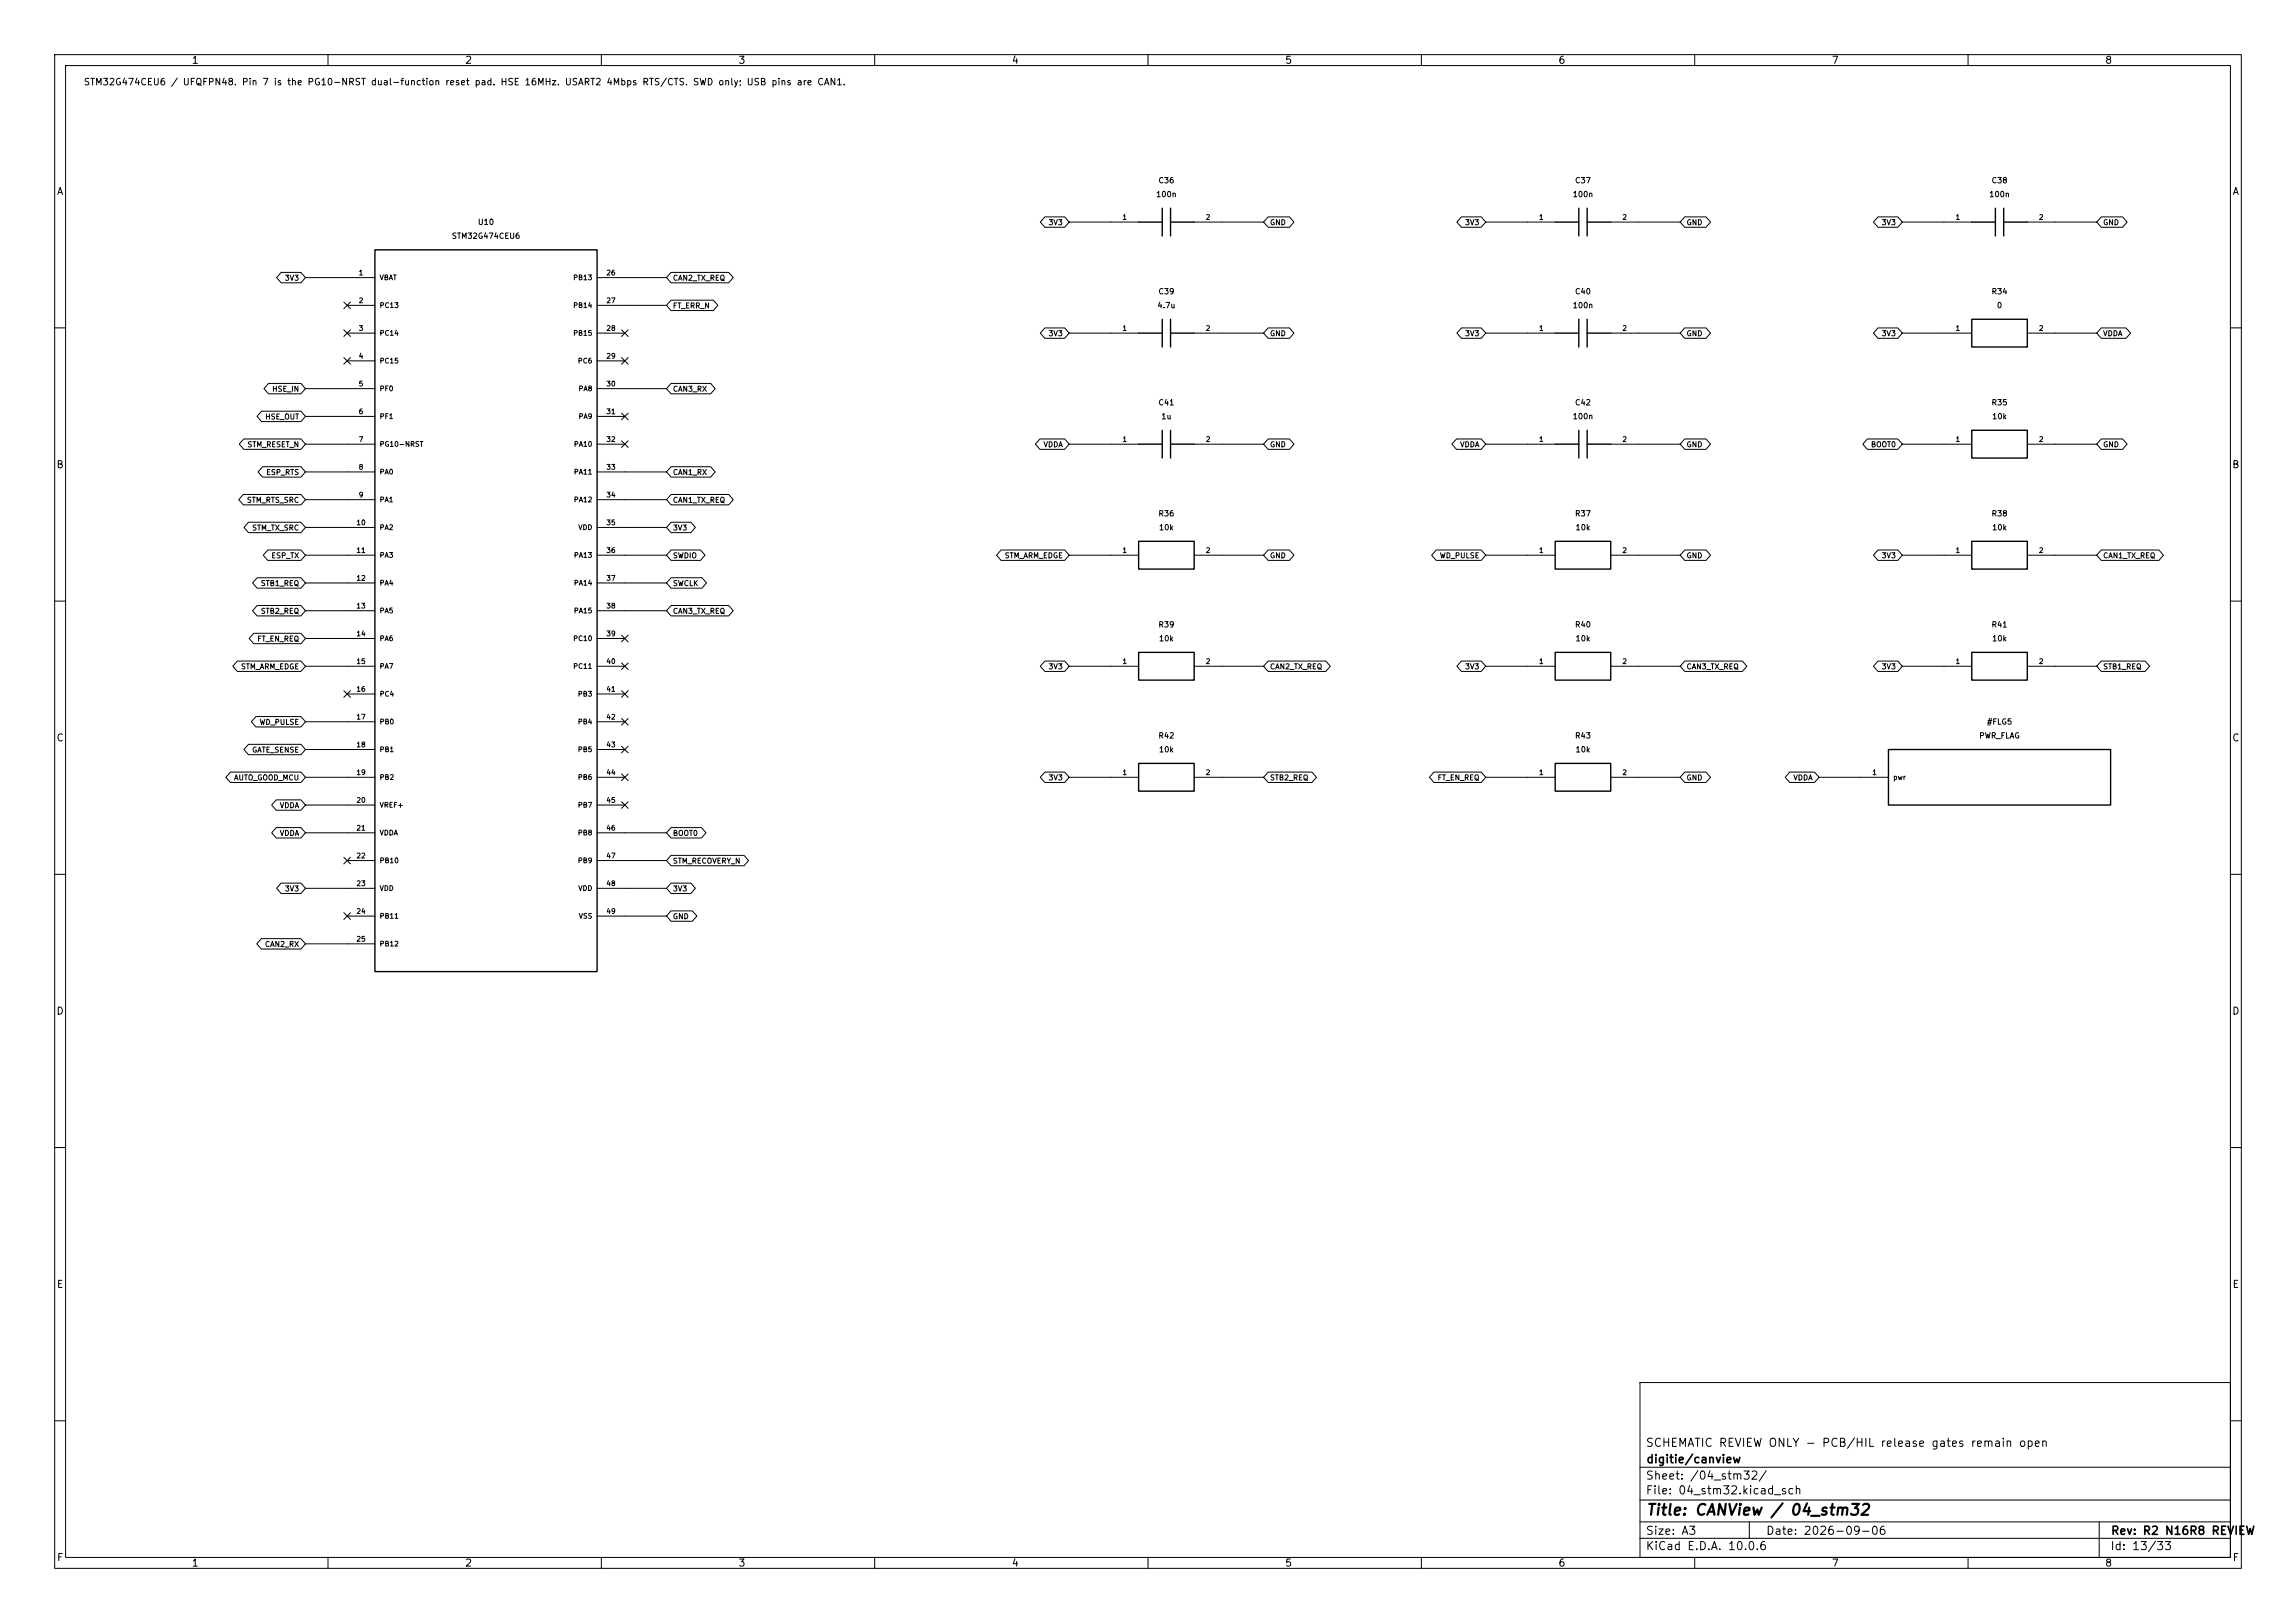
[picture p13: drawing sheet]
<svg xmlns="http://www.w3.org/2000/svg" width="420mm" height="297mm" viewBox="0 0 420 297" stroke-linecap="round" stroke-linejoin="round" font-family="sans-serif">
<defs><g id="words">
<text font-size="2" x="301" y="277.8">Title: CANView / 04_stm32</text>
<g font-size="1.5">
<text x="300.9" y="265.1">SCHEMATIC REVIEW ONLY - PCB/HIL release gates remain open</text>
<text x="301" y="268.1">digitie/canview</text>
<text x="300.9" y="273.8">File: 04_stm32.kicad_sch</text>
<text x="300.9" y="271.1">Sheet: /04_stm32/</text>
<text x="300.9" y="281.2">Size: A3</text>
<text x="322.9" y="281.2">Date: 2026-09-06</text>
<text x="386" y="281.2">Rev: R2 N16R8 REVIEW</text>
<text x="300.9" y="284">KiCad E.D.A. 10.0.6</text>
<text x="385.9" y="284">Id: 13/33</text>
</g>
<g font-size="1.3">
<text x="35" y="12">1</text>
<text x="85" y="12">2</text>
<text x="135" y="12">3</text>
<text x="185" y="12">4</text>
<text x="235" y="12">5</text>
<text x="285" y="12">6</text>
<text x="335" y="12">7</text>
<text x="385" y="12">8</text>
<text x="10.3" y="36">A</text>
<text x="408.3" y="36">A</text>
<text x="10.2" y="86">B</text>
<text x="408.2" y="86">B</text>
<text x="10.2" y="136">C</text>
<text x="408.2" y="136">C</text>
<text x="10.2" y="186">D</text>
<text x="408.2" y="186">D</text>
<text x="10.3" y="236">E</text>
<text x="408.3" y="236">E</text>
<text x="10.3" y="286">F</text>
<text x="35" y="287">1</text>
<text x="85" y="287">2</text>
<text x="135" y="287">3</text>
<text x="185" y="287">4</text>
<text x="235" y="287">5</text>
<text x="285" y="287">6</text>
<text x="335" y="287">7</text>
<text x="385" y="287">8</text>
<text x="408.3" y="286">F</text>
</g>
<text font-size="1.2" x="15.2" y="15.9">STM32G474CEU6 / UFQFPN48. Pin 7 is the PG10-NRST dual-function reset pad. HSE 16MHz. USART2 4Mbps RTS/CTS. SWD only; USB pins are CAN1.</text>
<g font-size="1">
<text x="211.8" y="33.8">C36</text>
<text x="288" y="33.8">C37</text>
<text x="364.2" y="33.8">C38</text>
<text x="87.3" y="41.4">U10</text>
<text x="191.7" y="41.4">3V3</text>
<text x="211.4" y="36.3">100n</text>
<text x="232.2" y="41.4">GND</text>
<text x="267.9" y="41.4">3V3</text>
<text x="287.6" y="36.3">100n</text>
<text x="308.4" y="41.4">GND</text>
<text x="344.1" y="41.4">3V3</text>
<text x="363.8" y="36.3">100n</text>
<text x="384.6" y="41.4">GND</text>
<text x="82.5" y="43.9">STM32G474CEU6</text>
<text x="52" y="51.6">3V3</text>
<text x="123" y="51.6">CAN2_TX_REQ</text>
<text x="123" y="56.7">FT_ERR_N</text>
<text x="211.6" y="56.6">4.7u</text>
<text x="211.8" y="54.1">C39</text>
<text x="287.6" y="56.6">100n</text>
<text x="288" y="54.1">C40</text>
<text x="364.2" y="54.1">R34</text>
<text x="365.2" y="56.6">0</text>
<text x="191.7" y="61.7">3V3</text>
<text x="232.2" y="61.7">GND</text>
<text x="267.9" y="61.7">3V3</text>
<text x="308.4" y="61.7">GND</text>
<text x="344.1" y="61.7">3V3</text>
<text x="384.6" y="61.7">VDDA</text>
<text x="49.7" y="71.9">HSE_IN</text>
<text x="123" y="71.9">CAN3_RX</text>
<text x="48.4" y="77">HSE_OUT</text>
<text x="211.8" y="74.4">C41</text>
<text x="212.3" y="77">1u</text>
<text x="287.6" y="77">100n</text>
<text x="288" y="74.4">C42</text>
<text x="364.2" y="74.4">R35</text>
<text x="364.3" y="77">10k</text>
<text x="45.2" y="82.1">STM_RESET_N</text>
<text x="190.8" y="82.1">VDDA</text>
<text x="232.2" y="82.1">GND</text>
<text x="267" y="82.1">VDDA</text>
<text x="308.4" y="82.1">GND</text>
<text x="342.1" y="82.1">BOOT0</text>
<text x="384.6" y="82.1">GND</text>
<text x="48.6" y="87.1">ESP_RTS</text>
<text x="123" y="87.1">CAN1_RX</text>
<text x="45.1" y="92.2">STM_RTS_SRC</text>
<text x="123" y="92.2">CAN1_TX_REQ</text>
<text x="211.8" y="94.7">R36</text>
<text x="288" y="94.7">R37</text>
<text x="364.2" y="94.7">R38</text>
<text x="46" y="97.3">STM_TX_SRC</text>
<text x="123" y="97.3">3V3</text>
<text x="211.9" y="97.3">10k</text>
<text x="288.1" y="97.3">10k</text>
<text x="364.3" y="97.3">10k</text>
<text x="47.6" y="107.5">STB1_REQ</text>
<text x="49.5" y="102.4">ESP_TX</text>
<text x="123" y="102.4">SWDIO</text>
<text x="123" y="107.5">SWCLK</text>
<text x="183.7" y="102.4">STM_ARM_EDGE</text>
<text x="232.2" y="102.4">GND</text>
<text x="263.3" y="102.4">WD_PULSE</text>
<text x="308.4" y="102.4">GND</text>
<text x="344.1" y="102.4">3V3</text>
<text x="384.6" y="102.4">CAN1_TX_REQ</text>
<text x="47.6" y="112.5">STB2_REQ</text>
<text x="123" y="112.5">CAN3_TX_REQ</text>
<text x="47" y="117.6">FT_EN_REQ</text>
<text x="211.8" y="115.1">R39</text>
<text x="211.9" y="117.6">10k</text>
<text x="288" y="115.1">R40</text>
<text x="288.1" y="117.6">10k</text>
<text x="364.2" y="115.1">R41</text>
<text x="364.3" y="117.6">10k</text>
<text x="44" y="122.7">STM_ARM_EDGE</text>
<text x="191.7" y="122.7">3V3</text>
<text x="232.2" y="122.7">CAN2_TX_REQ</text>
<text x="267.9" y="122.7">3V3</text>
<text x="308.4" y="122.7">CAN3_TX_REQ</text>
<text x="344.1" y="122.7">3V3</text>
<text x="384.6" y="122.7">STB1_REQ</text>
<text x="46" y="137.9">GATE_SENSE</text>
<text x="47.4" y="132.9">WD_PULSE</text>
<text x="211.8" y="135.4">R42</text>
<text x="211.9" y="137.9">10k</text>
<text x="288" y="135.4">R43</text>
<text x="288.1" y="137.9">10k</text>
<text x="361.9" y="135.4">PWR_FLAG</text>
<text x="363.4" y="132.8">#FLG5</text>
<text x="42.7" y="143">AUTO_GOOD_MCU</text>
<text x="191.7" y="143">3V3</text>
<text x="232.2" y="143">STB2_REQ</text>
<text x="262.9" y="143">FT_EN_REQ</text>
<text x="308.4" y="143">GND</text>
<text x="327.9" y="143">VDDA</text>
<text x="51.1" y="148.1">VDDA</text>
<text x="51.1" y="153.2">VDDA</text>
<text x="123" y="153.2">BOOT0</text>
<text x="123" y="158.3">STM_RECOVERY_N</text>
<text x="52" y="163.3">3V3</text>
<text x="123" y="163.3">3V3</text>
<text x="48.4" y="173.5">CAN2_RX</text>
<text x="123" y="168.4">GND</text>
</g>
<g font-size=".9">
<text x="205.2" y="40.4">1</text>
<text x="220.5" y="40.4">2</text>
<text x="281.4" y="40.4">1</text>
<text x="296.7" y="40.4">2</text>
<text x="357.6" y="40.4">1</text>
<text x="372.9" y="40.4">2</text>
<text x="65.5" y="50.6">1</text>
<text x="69.4" y="51.5">VBAT</text>
<text x="104.8" y="51.5">PB13</text>
<text x="110.8" y="50.6">26</text>
<text x="65.5" y="55.7">2</text>
<text x="69.4" y="56.6">PC13</text>
<text x="104.8" y="56.6">PB14</text>
<text x="110.8" y="55.7">27</text>
<text x="65.5" y="60.8">3</text>
<text x="65.5" y="65.8">4</text>
<text x="69.4" y="61.6">PC14</text>
<text x="104.8" y="61.6">PB15</text>
<text x="110.8" y="60.8">28</text>
<text x="110.8" y="65.8">29</text>
<text x="205.2" y="60.8">1</text>
<text x="220.5" y="60.8">2</text>
<text x="281.4" y="60.8">1</text>
<text x="296.7" y="60.8">2</text>
<text x="357.6" y="60.8">1</text>
<text x="372.9" y="60.8">2</text>
<text x="65.5" y="70.9">5</text>
<text x="69.4" y="66.7">PC15</text>
<text x="69.4" y="71.8">PF0</text>
<text x="105.6" y="66.7">PC6</text>
<text x="105.7" y="71.8">PA8</text>
<text x="110.8" y="70.9">30</text>
<text x="65.5" y="76">6</text>
<text x="69.4" y="76.9">PF1</text>
<text x="105.7" y="76.9">PA9</text>
<text x="110.8" y="76">31</text>
<text x="65.5" y="81.1">7</text>
<text x="69.4" y="82">PG10-NRST</text>
<text x="104.9" y="82">PA10</text>
<text x="110.8" y="81.1">32</text>
<text x="205.2" y="81.1">1</text>
<text x="220.5" y="81.1">2</text>
<text x="281.4" y="81.1">1</text>
<text x="296.7" y="81.1">2</text>
<text x="357.6" y="81.1">1</text>
<text x="372.9" y="81.1">2</text>
<text x="65.5" y="86.2">8</text>
<text x="69.4" y="87">PA0</text>
<text x="104.9" y="87">PA11</text>
<text x="110.8" y="86.2">33</text>
<text x="65.5" y="91.2">9</text>
<text x="69.4" y="92.1">PA1</text>
<text x="104.9" y="92.1">PA12</text>
<text x="110.8" y="91.2">34</text>
<text x="65.1" y="96.3">10</text>
<text x="65.1" y="101.4">11</text>
<text x="69.4" y="97.2">PA2</text>
<text x="105.7" y="97.2">VDD</text>
<text x="110.8" y="96.3">35</text>
<text x="110.8" y="101.4">36</text>
<text x="205.2" y="101.4">1</text>
<text x="220.5" y="101.4">2</text>
<text x="281.4" y="101.4">1</text>
<text x="296.7" y="101.4">2</text>
<text x="357.6" y="101.4">1</text>
<text x="372.9" y="101.4">2</text>
<text x="65.1" y="106.5">12</text>
<text x="69.4" y="102.3">PA3</text>
<text x="69.4" y="107.4">PA4</text>
<text x="104.9" y="102.3">PA13</text>
<text x="104.9" y="107.4">PA14</text>
<text x="110.8" y="106.5">37</text>
<text x="65.1" y="111.6">13</text>
<text x="69.4" y="112.4">PA5</text>
<text x="104.9" y="112.4">PA15</text>
<text x="110.8" y="111.6">38</text>
<text x="65.1" y="116.6">14</text>
<text x="69.4" y="117.5">PA6</text>
<text x="104.8" y="117.5">PC10</text>
<text x="110.8" y="116.6">39</text>
<text x="65.1" y="121.7">15</text>
<text x="69.4" y="122.6">PA7</text>
<text x="104.8" y="122.6">PC11</text>
<text x="110.8" y="121.7">40</text>
<text x="205.2" y="121.7">1</text>
<text x="220.5" y="121.7">2</text>
<text x="281.4" y="121.7">1</text>
<text x="296.7" y="121.7">2</text>
<text x="357.6" y="121.7">1</text>
<text x="372.9" y="121.7">2</text>
<text x="65.1" y="126.8">16</text>
<text x="65.1" y="131.9">17</text>
<text x="69.4" y="127.7">PC4</text>
<text x="105.6" y="127.7">PB3</text>
<text x="110.8" y="126.8">41</text>
<text x="110.8" y="131.9">42</text>
<text x="65.1" y="137">18</text>
<text x="69.4" y="132.8">PB0</text>
<text x="69.4" y="137.8">PB1</text>
<text x="105.6" y="132.8">PB4</text>
<text x="105.6" y="137.8">PB5</text>
<text x="110.8" y="137">43</text>
<text x="65.1" y="142">19</text>
<text x="69.4" y="142.9">PB2</text>
<text x="105.6" y="142.9">PB6</text>
<text x="110.8" y="142">44</text>
<text x="205.2" y="142">1</text>
<text x="220.5" y="142">2</text>
<text x="281.4" y="142">1</text>
<text x="296.7" y="142">2</text>
<text x="342.4" y="142">1</text>
<text x="346.2" y="142.9">pwr</text>
<text x="65.1" y="147.1">20</text>
<text x="69.4" y="148">VREF+</text>
<text x="105.6" y="148">PB7</text>
<text x="110.8" y="147.1">45</text>
<text x="65.1" y="152.2">21</text>
<text x="69.4" y="153.1">VDDA</text>
<text x="105.6" y="153.1">PB8</text>
<text x="110.8" y="152.2">46</text>
<text x="65.1" y="157.3">22</text>
<text x="69.4" y="158.2">PB10</text>
<text x="105.6" y="158.2">PB9</text>
<text x="110.8" y="157.3">47</text>
<text x="65.1" y="162.4">23</text>
<text x="65.1" y="167.4">24</text>
<text x="69.4" y="163.2">VDD</text>
<text x="105.7" y="163.2">VDD</text>
<text x="110.8" y="162.4">48</text>
<text x="110.8" y="167.4">49</text>
<text x="65.1" y="172.5">25</text>
<text x="69.4" y="168.3">PB11</text>
<text x="69.4" y="173.4">PB12</text>
<text x="105.8" y="168.3">VSS</text>
</g>
</g></defs>
<g fill="none" stroke="#000" stroke-width=".18">
<path d="M10 10h400v277h-400zM12 12h396v273h-396zM60 10v2M110 10v2M160 10v2M210 10v2M260 10v2M310 10v2M360 10v2M191.1 39.7h3.6l.9 .9-.9 1h-3.6l-.8-1zM232 39.7h3.9l.8 .9-.8 1h-3.9l-.9-1zM267.3 39.7h3.6l.9 .9-.9 1h-3.6l-.8-1z"/>
<path d="M308.2 39.7h3.9l.8 .9-.8 1h-3.9l-.9-1zM343.5 39.7h3.6l.9 .9-.9 1h-3.6l-.8-1zM384.4 39.7h3.9l.8 .9-.8 1h-3.9l-.9-1zM51.4 49.8h3.6l.9 1-.9 1h-3.6l-.8-1zM55.9 50.8h12.7M62.9 55.3l1.2 1.2M63.5 55.9h5.1M64.1 55.3l-1.2 1.2M109.2 50.8h12.7M109.2 55.9h12.7M122.8 49.8h10.5l.8 1-.8 1h-10.5l-.9-1zM122.8 54.9h7.7l.8 1-.8 .9h-7.7l-.9-.9z"/>
<path d="M195.6 40.6h12.7M218.4 40.6h12.7M271.8 40.6h12.7M294.6 40.6h12.7M348 40.6h12.7M370.8 40.6h12.7M10 60h2M47.9 75.2h7.1l.9 1-.9 1h-7.1l-.9-1zM49.1 70.2h5.9l.9 .9-.9 1h-5.9l-.8-1zM55.9 71.1h12.7M55.9 76.2h12.7M62.9 60.4l1.2 1.2"/>
<path d="M62.9 65.4l1.2 1.2M63.5 61h5.1M63.5 66h5.1M64.1 60.4l-1.2 1.2M64.1 65.4l-1.2 1.2M109.2 61h5.1M109.2 66h5.1M109.2 71.1h12.7M109.2 76.2h5.1M113.7 60.4l1.2 1.2M113.7 65.4l1.2 1.2M113.7 75.6l1.2 1.2"/>
<path d="M114.9 60.4l-1.2 1.2M114.9 65.4l-1.2 1.2M114.9 75.6l-1.2 1.2M122.8 70.2h7.2l.8 .9-.8 1h-7.2l-.9-1zM191.1 60h3.6l.9 1-.9 .9h-3.6l-.8-.9zM195.6 61h12.7M218.4 61h12.7M232 60h3.9l.8 1-.8 .9h-3.9l-.9-.9zM267.3 60h3.6l.9 1-.9 .9h-3.6l-.8-.9zM271.8 61h12.7M294.6 61h12.7M308.2 60h3.9l.8 1-.8 .9h-3.9l-.9-.9z"/>
<path d="M343.5 60h3.6l.9 1-.9 .9h-3.6l-.8-.9zM348 61h12.7M370.8 61h12.7M384.4 60h4.5l.8 1-.8 .9h-4.5l-.9-.9zM408 60h2M44.5 90.5h10.5l.9 .9-.9 1h-10.5l-.8-1zM44.6 80.3h10.4l.9 1-.9 .9h-10.4l-.8-.9zM45.5 95.6h9.5l.9 .9-.9 1h-9.5l-.9-1zM48 85.4h7l.9 1-.9 .9h-7l-.8-.9zM55.9 81.3h12.7M55.9 86.4h12.7M55.9 91.4h12.7"/>
<path d="M55.9 96.5h12.7M109.2 81.3h5.1M109.2 86.4h12.7M109.2 91.4h12.7M109.2 96.5h12.7M113.7 80.7l1.2 1.2M114.9 80.7l-1.2 1.2M122.8 85.4h7.2l.8 1-.8 .9h-7.2l-.9-.9zM122.8 90.5h10.5l.8 .9-.8 1h-10.5l-.9-1zM122.8 95.6h3.6l.8 .9-.8 1h-3.6l-.9-1zM190.2 80.3h4.5l.9 1-.9 .9h-4.5l-.8-.9zM195.6 81.3h12.7"/>
<path d="M218.4 81.3h12.7M232 80.3h3.9l.8 1-.8 .9h-3.9l-.9-.9zM266.4 80.3h4.5l.9 1-.9 .9h-4.5l-.8-.9zM271.8 81.3h12.7M294.6 81.3h12.7M308.2 80.3h3.9l.8 1-.8 .9h-3.9l-.9-.9zM341.6 80.3h5.5l.9 1-.9 .9h-5.5l-.8-.9zM348 81.3h12.7M370.8 81.3h12.7M384.4 80.3h3.9l.8 1-.8 .9h-3.9l-.9-.9zM10 110h2M46.4 115.9h8.6l.9 .9-.9 1h-8.6l-.8-1z"/>
<path d="M47 105.7h8l.9 1-.9 .9h-8l-.8-.9zM47 110.8h8l.9 1-.9 .9h-8l-.8-.9zM49 100.6h6l.9 1-.9 1h-6l-.8-1zM55.9 101.6h12.7M55.9 106.7h12.7M55.9 111.8h12.7M55.9 116.8h12.7M109.2 101.6h12.7M109.2 106.7h12.7M109.2 111.8h12.7M109.2 116.8h5.1M113.7 116.2l1.2 1.2"/>
<path d="M114.9 116.2l-1.2 1.2M122.8 110.8h10.5l.8 1-.8 .9h-10.5l-.9-.9zM122.8 100.6h5.3l.9 1-.9 1h-5.3l-.9-1zM122.8 105.7h5.6l.8 1-.8 .9h-5.6l-.9-.9zM183.1 100.6h11.6l.9 1-.9 1h-11.6l-.8-1zM195.6 101.6h12.7M218.4 101.6h12.7M232 100.6h3.9l.8 1-.8 1h-3.9l-.9-1zM262.7 100.6h8.2l.9 1-.9 1h-8.2l-.8-1zM271.8 101.6h12.7M294.6 101.6h12.7M308.2 100.6h3.9l.8 1-.8 1h-3.9l-.9-1z"/>
<path d="M343.5 100.6h3.6l.9 1-.9 1h-3.6l-.8-1zM348 101.6h12.7M370.8 101.6h12.7M384.4 100.6h10.5l.8 1-.8 1h-10.5l-.9-1zM408 110h2M43.4 121h11.6l.9 .9-.9 1h-11.6l-.8-1zM45.5 136.2h9.5l.9 1-.9 .9h-9.5l-.9-.9zM46.8 131.1h8.2l.9 1-.9 .9h-8.2l-.8-.9zM55.9 121.9h12.7M55.9 132.1h12.7M55.9 137.2h12.7M62.9 126.4l1.2 1.2"/>
<path d="M63.5 127h5.1M64.1 126.4l-1.2 1.2M109.2 121.9h5.1M109.2 127h5.1M109.2 132.1h5.1M109.2 137.2h5.1M113.7 136.6l1.2 1.2M113.7 131.5l1.2 1.2M113.7 126.4l1.2 1.2M113.7 121.3l1.2 1.2M114.9 136.6l-1.2 1.2M114.9 131.5l-1.2 1.2"/>
<path d="M114.9 126.4l-1.2 1.2M114.9 121.3l-1.2 1.2M191.1 121h3.6l.9 .9-.9 1h-3.6l-.8-1zM195.6 121.9h12.7M218.4 121.9h12.7M232 121h10.5l.8 .9-.8 1h-10.5l-.9-1zM267.3 121h3.6l.9 .9-.9 1h-3.6l-.8-1zM271.8 121.9h12.7M294.6 121.9h12.7M308.2 121h10.5l.8 .9-.8 1h-10.5l-.9-1zM343.5 121h3.6l.9 .9-.9 1h-3.6l-.8-1zM348 121.9h12.7"/>
<path d="M370.8 121.9h12.7M384.4 121h8l.8 .9-.8 1h-8l-.9-1zM10 160h2M42.2 141.3h12.8l.9 .9-.9 1h-12.8l-.9-1zM50.5 146.4h4.5l.9 .9-.9 1h-4.5l-.8-1zM50.5 151.4h4.5l.9 1-.9 1h-4.5l-.8-1zM55.9 142.2h12.7M55.9 147.3h12.7M55.9 152.4h12.7M62.9 156.9l1.2 1.2M63.5 157.5h5.1M64.1 156.9l-1.2 1.2"/>
<path d="M109.2 142.2h5.1M109.2 147.3h5.1M109.2 152.4h12.7M109.2 157.5h12.7M113.7 141.6l1.2 1.2M113.7 146.7l1.2 1.2M114.9 141.6l-1.2 1.2M114.9 146.7l-1.2 1.2M122.8 151.4h5.5l.8 1-.8 1h-5.5l-.9-1zM122.8 156.5h13.3l.8 1-.8 .9h-13.3l-.9-.9zM191.1 141.3h3.6l.9 .9-.9 1h-3.6l-.8-1zM195.6 142.2h12.7"/>
<path d="M218.4 142.2h12.7M232 141.3h8l.8 .9-.8 1h-8l-.9-1zM262.3 141.3h8.6l.9 .9-.9 1h-8.6l-.8-1zM271.8 142.2h12.7M294.6 142.2h12.7M308.2 141.3h3.9l.8 .9-.8 1h-3.9l-.9-1zM327.4 141.3h4.5l.8 .9-.8 1h-4.5l-.8-1zM332.7 142.2h12.7M408 160h2M47.8 171.8h7.2l.9 .9-.9 1h-7.2l-.8-1zM51.4 161.6h3.6l.9 1-.9 .9h-3.6l-.8-.9zM55.9 162.6h12.7"/>
<path d="M55.9 172.7h12.7M62.9 167l1.2 1.2M63.5 167.6h5.1M64.1 167l-1.2 1.2M109.2 162.6h12.7M109.2 167.6h12.7M122.8 161.6h3.6l.8 1-.8 .9h-3.6l-.9-.9zM122.8 166.7h3.8l.9 .9-.9 1h-3.8l-.9-1zM10 210h2M408 210h2M300 253h108v32h-108zM10 260h2"/>
<path d="M300 278.5h108M300 274.5h108M300 268.5h108M320 278.5v3M384 278.5v6.5M408 260h2M60 285v2M110 285v2M160 285v2M210 285v2M260 285v2M300 281.5h108"/>
<path d="M310 285v2M360 285v2"/>
</g>
<g fill="none" stroke="#000" stroke-width=".25">
<path d="M212.6 38.1v5.1M214.1 38.1v5.1M288.8 38.1v5.1M290.3 38.1v5.1M365 38.1v5.1M366.5 38.1v5.1M68.6 45.7h40.6v132.1h-40.6zM208.3 40.6h4.3M212.6 58.4v5.1M214.1 40.6h4.3M214.1 58.4v5.1M284.5 40.6h4.3"/>
<path d="M288.8 58.4v5.1M290.3 40.6h4.3M290.3 58.4v5.1M360.7 58.4h10.1v5.1h-10.1zM360.7 40.6h4.3M366.5 40.6h4.3M208.3 61h4.3M212.6 78.7v5.1M214.1 61h4.3M214.1 78.7v5.1M284.5 61h4.3M288.8 78.7v5.1"/>
<path d="M290.3 61h4.3M290.3 78.7v5.1M360.7 78.7h10.1v5.1h-10.1zM208.3 99.1h10.1v5h-10.1zM208.3 81.3h4.3M214.1 81.3h4.3M284.5 99.1h10.1v5h-10.1zM284.5 81.3h4.3M290.3 81.3h4.3M360.7 99.1h10.1v5h-10.1zM208.3 119.4h10.1v5.1h-10.1zM284.5 119.4h10.1v5.1h-10.1z"/>
<path d="M360.7 119.4h10.1v5.1h-10.1zM208.3 139.7h10.1v5.1h-10.1zM284.5 139.7h10.1v5.1h-10.1zM345.4 137.2h40.7v10.1h-40.7z"/>
</g>
<use href="#words"/>
</svg>
